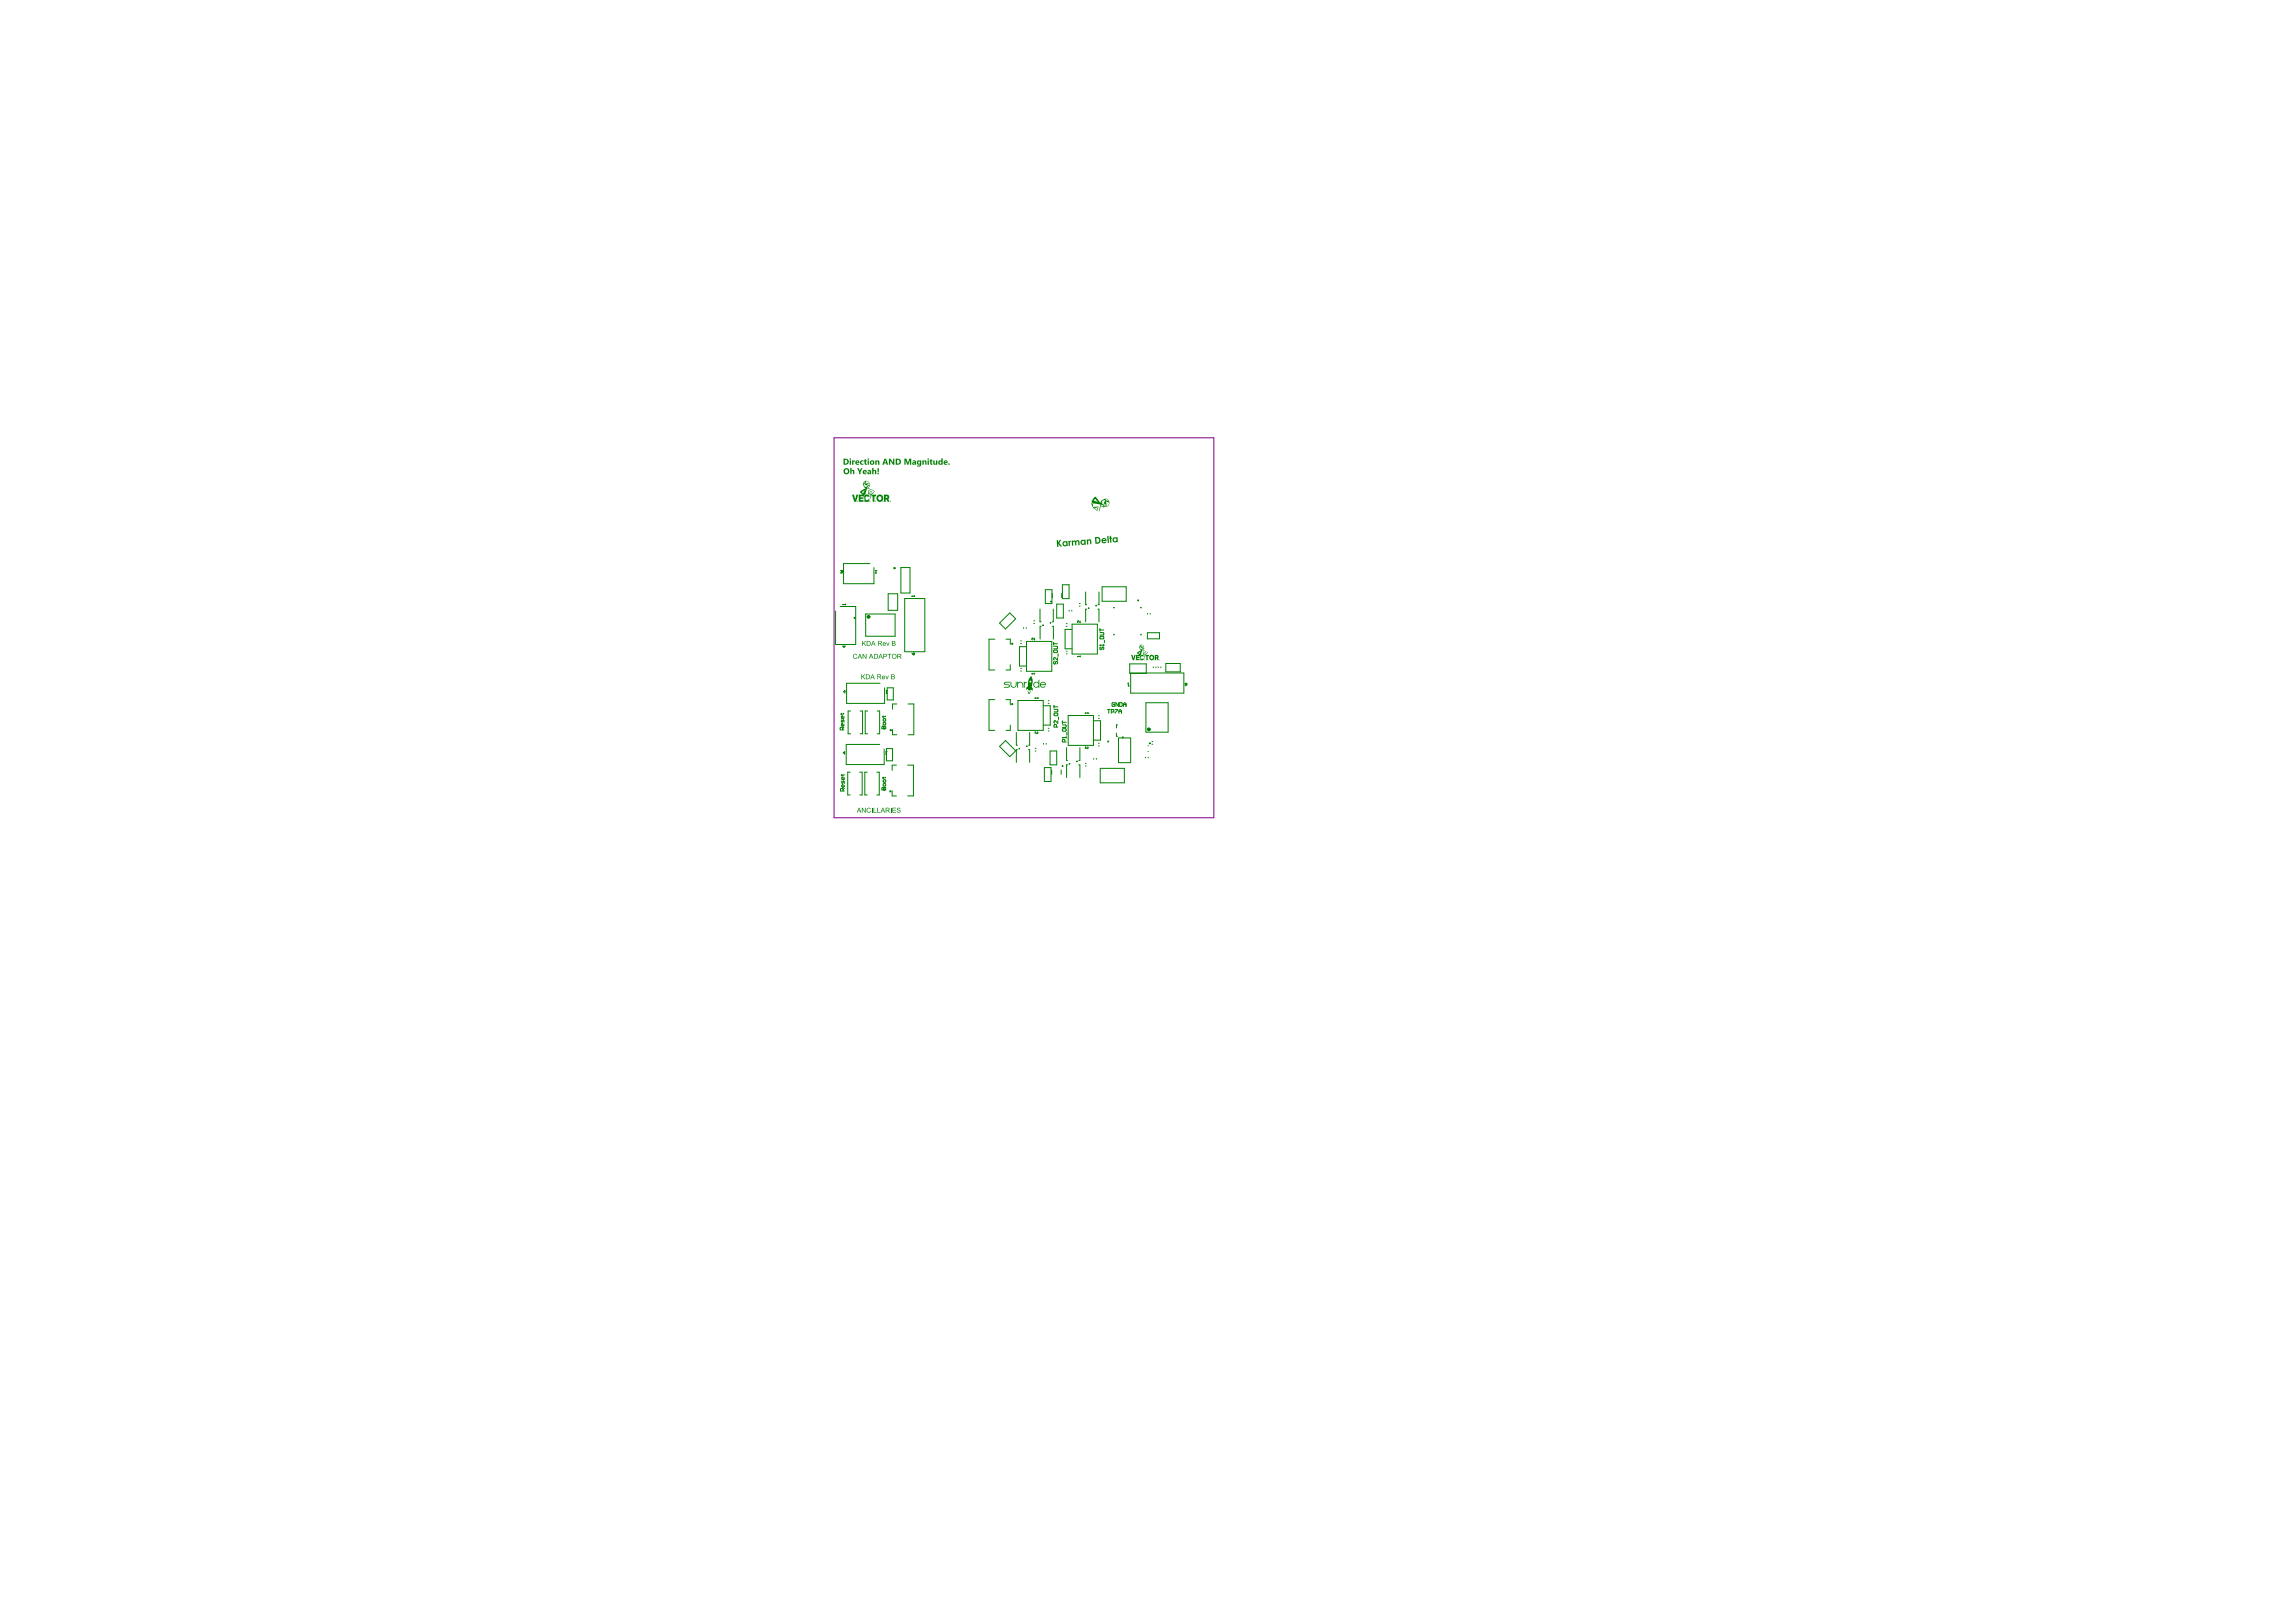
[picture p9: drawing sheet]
<svg xmlns="http://www.w3.org/2000/svg" width="420mm" height="297mm" viewBox="0 0 420 297" stroke-linecap="round" stroke-linejoin="round" font-family="sans-serif">
<path d="M152.7 80.1h69.5v69.6h-69.5z" fill="none" stroke="#800080" stroke-width=".18"/>
<g fill="#008000">
<path d="M199.8 92l.3 .4-.1 .4z"/>
<path d="M201.9 91.8l.1 .3z"/>
<path d="M208.8 118.7l.2-.1z"/>
<path d="M209.8 119.9h.6v.2h-.3v.7h-.2v-.7h-.1z"/>
<path d="M207.1 119.9h.2l.2 .6 .2-.6h.2l-.3 .9h-.2z"/>
<path d="M208.8 119.9l.3-.1 .3 .2-.1 .2-.3-.1-.1 .2 .1 .3 .3-.1 .2 .1-.2 .2h-.5z"/>
<path d="M158.4 89l.2-.1z"/>
<path d="M156 90.5h.3l.3 .9 .2-.9h.3l-.4 1.3h-.3z"/>
<path d="M158.3 90.7l.4-.2 .4 .2-.2 .3-.3-.2-.2 .3 .2 .4 .3-.2 .3 .2-.2 .3-.4 .1-.3-.2-.1-.9z"/>
<path d="M159.7 90.5h.7v.3h-.3v1h-.3v-1h-.2z"/>
<path d="M188.2 126.4l.2 .4 .3-.3-.3 .6z"/>
<path d="M187.4 124.8h.2v.1l.4-.1v.1l-.4 .3v.7h-.2z"/>
<path d="M183.9 124.9l1-.1v.1h-.8l-.1 .1 .1 .2 .7 .1 .1 .4-.4 .2h-.7v-.2h.8l.1-.1-.1-.2-.7-.1-.1-.2z"/>
<path d="M186.2 124.8h.2v.1l.3-.1 .4 .1 .2 .3v.7h-.1l-.1-.8-.3-.2-.4 .2v.8h-.2z"/>
<path d="M185 124.8h.2v.7l.3 .2 .4-.2 .1-.7h.1l-.1 .8-.4 .3-.4-.2-.2-.3z"/>
<path d="M200.1 92.8l1-.1-.2 .8-.6-.3zM200.2 93l.2 .1 .2-.2zM200.4 93.1l.4 .2 .2-.5-.3 .1z"/>
<path d="M200.2 91.1l.4-.2 .8 1.2 .4-.6v.1l.3-.3h.6l.4 .4-.1 .7-.3 .3-.6 .1v.1l-.6-.3-.3 1 .2-1.1-.1-.2-1.2-.1-.3-.3zM202.1 92.4l.2 .3h.1v-.2zM202.4 91.3l.2 1.4 .3-.2 .1-.5-.4-.1-.1-.3 .5 .1-.3-.3zM202 91.5v.3l-.1-.2-.1 .1v.4l.2 .2 .4 .1-.3-.4 .2-.4zM201.4 92.3l.6 .4v-.2zM200.5 91.3l-.3 .3 .8 .3z"/>
<path d="M210.4 120.3a.49 .49 0 0 1 .9 0 .49 .49 0 0 1-.9 0zM210.6 120.3a.26 .26 0 0 0 .5 0 .26 .26 0 0 0-.5 0z"/>
<path d="M211.4 119.9l.7 .1v.3l-.1 .2 .2 .3h-.3l-.1-.3h-.2v.3h-.2zM211.6 120.1v.2h.3v-.2z"/>
<path d="M208.6 118.1l.4-.1 .3 .1 .2 .5-.2 .4 .8 .4-.3 .4-.3 .8-.1-.6 .2-.1-.3-.1v-.6l.5 .3-.3 .2 .1 .1 .5-.4-1-.3-.2 .7-.2 .2 .1 .8h-.1l-.1-.7h-.4v.1h.4v.2h-.4v.2h.4v.2h-.6v-.9h.5l-.3-.4 .7-.5-.3-.3h.1l-.1-.2zM209.3 118.4l-.1 .2 .2-.1zM208.8 118.4l-.1 .2h.1l-.1 .1 .1 .1 .4-.1v-.3l-.1 .2zM209.2 118.7l-.1 .3 .3-.3zM209.4 119.3l.1 .4 .2-.2zM208.4 119.5l.2 .2 .2-.4zM209.4 119.6v.2zM208.7 118.1l-.1 .2 .8 .1-.3-.4-.2 .3h-.2l.2-.3zM209.6 119.9a.05 .05 0 0 0 .1 0 .05 .05 0 0 0-.1 0zM209.6 119.9v.3z"/>
<path d="M158.1 88.2l.4-.2 .5 .1 .2 .4v.4h.1l-.3 .4 1.1 .7-.4 .5-.5 1 .1-.4-.1-.4 .2-.1h-.2l.1-.1v-.1l-.2 .2-.1-.1v-.8l.6 .3-.3 .4 .1 .1 .6-.6-1.1-.5-.2 .1-.3 1-.3 .3 .2 1h-.2v-1h-.6v.2h.5v.2l-.5 .1v.2h.6v.3h-.9v-1.3h.8l-.6-.5 1.1-.6-.4-.4h.1l-.2-.3zM158.9 88.6v.2l.2-.1zM158.2 88.6l-.1 .3 .2-.1-.1 .2 .3 .1 .3-.1 .1-.4-.2 .2h-.3v-.2zM158.9 89l-.2 .4 .4-.5zM159.1 89.8l.2 .5 .2-.2zM157.8 90l.2 .3 .3-.6zM159.1 90.1l.1 .3zM158.2 88.2l-.2 .3h1.1l-.3-.4h-.2l-.1 .3h-.3l.2-.3zM159.4 90.5a.05 .05 0 0 0 .1 0 .05 .05 0 0 0-.1 0zM159.4 90.6l-.1 .2v.2z"/>
<path d="M161.8 90.5h.6l.3 .2 .1 .4-.2 .2 .3 .5h-.4l-.2-.4h-.1l-.1 .4h-.3zM162.2 90.8v.3h.3l-.1-.2z"/>
<path d="M160.4 91.2a.65 .65 0 0 1 1.3 0 .65 .65 0 0 1-1.3 0zM160.7 91.1a.35 .35 0 0 0 .7 0 .35 .35 0 0 0-.7 0z"/>
<path d="M190.6 124.9l.4-.1 .4 .2 .1 .4h-.9l.3 .3 .5-.1-.1 .2-.4 .1-.4-.3-.1-.3zM190.7 125l-.1 .2h.7l-.2-.3z"/>
<path d="M189.4 124.9l.4-.1 .3 .1v-.5h.2v1.5h-.2v-.2l-.5 .2-.3-.3-.1-.4zM189.3 125.3a.4 .4 0 0 0 .8 0 .4 .4 0 0 0-.8 0z"/>
<path d="M188.6 123.9l.2-.1 .3 .7-.2 1.2 .2 .3-.1 .4-.2-.2-.2 .2-.3-.1-.1-.2-.3 .1v-.3l.3-.3 .1-1.1zM188.5 124.7a.18 .18 0 0 0 .3 0 .18 .18 0 0 0-.3 0z"/>
<circle cx="212.3" cy="120.8" r=".06"/>
<circle cx="211.3" cy="120.8" r=".06"/>
<circle cx="207.8" cy="120.8" r=".06"/>
<circle cx="209.5" cy="120.8" r=".06"/>
<circle cx="210.2" cy="120.8" r=".06"/>
<circle cx="159.2" cy="91.8" r=".08"/>
<circle cx="161.6" cy="91.7" r=".08"/>
<circle cx="160.3" cy="91.8" r=".08"/>
<circle cx="157" cy="91.8" r=".08"/>
<circle cx="163.1" cy="91.8" r=".08"/>
</g>
<g fill="none" stroke="#008000" stroke-width=".18">
<path d="M153.8 111h2.9v7h-3.7v-6.2M153.9 104.5l.2-.1 .1 .2M154 104.6h.1M154.1 104.6v.3l-.2-.1M154.2 104.6h.1M154.2 104.6h-.1M158.5 112.4h5.4v4h-5.4zM159.3 103.1h-4.9v3.7h5.6v-2.9M160.3 104.9h.1M160.4 104.4h.1M160.4 104.4v.5M160.4 104.4l-.1 .1"/>
<path d="M162.6 108.7h1.7v3h-1.7zM164.9 103.9h1.7v4.6h-1.7zM165.6 109.5h3.7v9.8h-3.7zM182.1 117h-1v5.6h1M184.2 117h.8v.9M184.9 112.2l1.1 1.1-1.9 1.8-1.1-1.1zM186.9 117.8h.1M186.9 117.3h.1M187.4 114.9v.1M187.9 114.9v.1M187.9 118.4h-1.2v3.5h1.2M187.9 117.4h4.7v5.5h-4.7z"/>
<path d="M189.3 113.6h.1M189.3 114.1h.1M190.4 111.5v2.3h.2M190.6 114.6h-.2v2.4M191.4 107.9h1.2v2.6h-1.2zM192.6 108.6v.8M192.7 114.6h.2v2.4M192.8 111.5v2.3h-.2M193.5 110.6h1.2v2.5h-1.2zM194.4 108.6v.8M194.5 107h1.2v2.6h-1.2zM195.2 114.6h.2"/>
<path d="M195.2 119.2h.2M195.2 119.7h.2M195.2 114.1h.2M195.7 111.7v.1M196.2 111.7v.1M196.3 115.2h-1.3v3.5h1.3M196.3 114.2h4.6v5.5h-4.6zM197.6 110.5h.2M197.6 110.9h.2M198.8 108.3v2.4h.2M199 111.5h-.2v2.3M201 111.5h.2v2.3"/>
<path d="M201.2 108.3v2.4h-.2M201.8 107.4h4.4v2.6h-4.4zM203.9 116.1l.1 .1M204 111.2l-.1 .1M208.8 111.2l.1 .1M208.9 116.1l-.1 .1M210.1 115.8h2.2v1.1h-2.2zM210.1 112.3v.1M210.6 112.3v.1M155.7 130.1h-.4v4.2h.4M157.5 130.1h.4v4.2h-.4M158.9 130.1h-.5v4.2h.5"/>
<path d="M160.6 130.1h.4v4.2h-.4M161 136.2h-6.1v3.7h7v-2.8M161.1 125h-6.1v3.7h6.9v-2.8M162.3 137h1.1v2.2h-1.1zM162.4 125.9h1.1v2.2h-1.1zM163.4 133.5v1h.8M164.2 128.8h-.8v1M166.2 128.8h1.1v5.7h-1.1M182.1 128h-1v5.7h1M184.1 135.5l1.9 1.9-1.1 1.1-1.9-1.9zM184.2 128h.8v1M185 132.7v1h-.8"/>
<path d="M185 121.7v.9h-.8M186.1 134.1v2.3h.2M186.3 137.2h-.2v2.3M186.4 128.2h4.6v5.5h-4.6zM186.9 122.3h.1M186.9 122.8h.1M188.3 137.2h.2v2.3M188.5 134.1v2.3h-.2M189.5 137h.2M189.5 137.5h.2M191 129.2h1.3v3.5h-1.3M191 136.1v.1"/>
<path d="M191.5 136.1v.1M191.9 128.7h.2M191.9 133.3h.2M191.9 133.8h.2M191.9 128.2h.2M192.2 137.4h1.3v2.6h-1.3zM195.3 136.8v2.4h.2M195.5 140h-.2v2.3M195.6 131h4.6v5.4h-4.6zM197.5 140h.2v2.3M197.7 136.8v2.4h-.2M198.7 139.7h.2"/>
<path d="M198.7 130.4v.2M198.7 130.5h.5M199.1 136.7v.3l-.4-.3v.3M199.1 130.4l.1 .1M199.2 130.5h.1M200.2 131.9h1.3v3.6h-1.3M200.2 138.8v.2M200.7 138.8v.2M201.1 131h.2M201.1 131.5h.2M201.1 136.5h.2M201.1 136h.2"/>
<path d="M204.4 134.2v.5h.2M204.6 132.7h-.2v.5M204.8 135.1h2.2v4.5h-2.2zM206.8 121.5h3.1v1.7h-3.1zM207 123.2h9.7v3.7h-9.7zM209.7 138.6v.1M209.8 128.6h4.1v5.4h-4.1zM210.2 137.5h.1M210.2 136.5h.1M210.2 138.6v.1M210.9 136.2h.1M210.9 135.7h.1"/>
<path d="M211.1 122.1v.1M211.6 122.1v.1M212 122.1v.1M212.5 122.1v.1M213.4 121.4h2.7v1.6h-2.7zM155.7 141.3h-.5v4.2h.5M157.4 141.3h.4v4.2h-.4M158.8 141.3h-.5v4.2h.5M160.5 141.3h.5v4.2h-.5M163.3 144.7v1h.8M164.1 140h-.8v1M166.2 140h1v5.7h-1"/>
<path d="M191.2 140.5h1.2v2.5h-1.2zM192.5 140.9v.8M194.3 140.9v.8M198.7 140.2h.2M201.4 140.6h4.4v2.7h-4.4z"/>
</g>
<g fill="#008000">
<path d="M193.5 98.9l.2-.1v.5l.3-.5h.3l-.4 .6 .6 .6h-.3l-.5-.5 .1 .6h-.2z"/>
<path d="M195.6 99h.2v.1l.3-.1-.2 .3v.6h-.2z"/>
<path d="M196.2 99l.2-.1v.1l.4-.1 .2 .1 .2-.1h.3l.1 .2 .1 .7h-.3v-.6l-.2-.1-.1 .1v.6h-.2l-.1-.6-.2-.1-.1 .2v.6h-.2z"/>
<path d="M199 98.7l.7 .1 .1 .8h-.2l-.1-.6-.2-.1-.1 .2 .1 .5-.3 .1z"/>
<path d="M202.7 98.1h.2l.1 1.2-.2 .1z"/>
<path d="M203.2 98.1h.2v.3h.2v.2h-.2l.1 .7h-.2l-.1-.7h-.1v-.2h.1z"/>
<path d="M194.7 99.5a.3 .3 0 0 0 .6 0 .3 .3 0 0 0-.6 0zM194.6 99.2l.2-.2 .4 .1 .2-.1 .1 .9h-.3l-.3 .1-.2-.1-.2-.3z"/>
<path d="M198 99.3a.3 .3 0 0 0 .6 0 .3 .3 0 0 0-.6 0zM197.9 98.9l.8-.1 .1 .9-.8-.1-.2-.3z"/>
<path d="M200.7 98.5l.1 .8 .3-.1 .1-.5-.2-.2zM200.5 98.3h.5l.3 .2 .2 .5-.2 .4-.7 .1z"/>
<path d="M201.9 98.7v.2l.5-.1-.2-.1zM201.8 98.6l.4-.1 .3 .1 .1 .4h-.7l.2 .2 .3-.1 .2 .1-.1 .1-.3 .1-.4-.1-.1-.4z"/>
<path d="M203.9 98.8a.26 .26 0 0 0 .5 0 .26 .26 0 0 0-.5 0zM203.8 98.4l.8-.1 .1 .9h-.3v-.1l-.4 .2-.2-.1-.1-.4z"/>
</g>
<g fill="none" stroke="#008000" stroke-width=".18">
<path d="M154.3 110.6h.1M154.3 110.6h.5M154.3 110.6l.1 .1M154.5 118.2v.3l-.2-.2h.5M154.8 110.6v.1M167 109.1h.1M167 119.5l.2 .3M167 109.1h.4M167 109.1v.1M167.2 119.6h.2v.2h-.2zM167.4 109v.2M189.4 116.8v.3l-.3-.3-.2 .1 .1 .2"/>
<path d="M197.8 113.6v.4l-.4-.4-.1 .1 .1 .3M154.7 137.8h-.3l.2-.2v.5M154.8 126.6h-.4l.3-.2v.5M162.2 138.1h.1M162.2 126.9h.2M162.2 137.6h.1M162.2 137.6v.5M162.3 126.4h.1M162.3 126.4v.5M162.3 126.4l-.1 .1M188.9 123.3h.1M188.9 123.3h.5"/>
<path d="M188.9 123.3l.1 .1M189.4 123.2v.2M189.5 127.7v.1M189.5 127.8h.5M189.9 133.9v.4l-.4-.4v.4M189.9 127.7l.1 .1M190 127.8h.1M197.3 120.1h.1M197.3 120.1h.5M197.3 120.1l.1 .1M197.8 120.1v.1M202.8 129.8h.4"/>
<path d="M203 129.8v.7M203.5 130.3l.4-.1-.1-.4h-.3v.7M204.1 128.7l-.2-.1-.3 .1v.5l.3 .1 .2-.4h-.3M204.2 129.8h.4l-.4 .7M204.8 128.6v.7l-.5-.7v.7M204.8 130.5v-.4l.3-.3 .2 .3v.4M204.8 130.2h.5M205 128.6l.5 .1-.2 .6h-.3zM205.7 128.9h.4M205.7 129.3v-.5l.2-.2 .2 .2v.5M206.5 125h.2M206.6 125.5h.1"/>
<path d="M206.6 125v.5M206.7 125.5h-.1M217.1 125h.1l.1 .3h-.2zM217.3 125.3l-.3 .2"/>
</g>
<g fill="#008000">
<path d="M156.3 119.8l.4-.1 .2 .1-.1 .1-.3-.1-.2 .2 .1 .5 .6-.2-.2 .2-.4 .1-.2-.2v-.3z"/>
<path d="M157.9 119.7h.2l.4 .7v-.7h.1v.9h-.1l-.4-.7v.7h-.2z"/>
<path d="M162.5 119.7h.7v.1h-.3v.8h-.1v-.8h-.3z"/>
<path d="M157.8 117.3h.2v.5l.4-.5h.2l-.4 .4 .4 .5h-.2l-.3-.4-.1 .4h-.2z"/>
<path d="M162.3 117.6h.1l.2 .5 .1-.5h.1l-.2 .6h-.1z"/>
<path d="M157.8 147.8h.1l.5 .7v-.7h.1v.9h-.1l-.5-.7v.7h-.1z"/>
<path d="M158.7 148l.3-.2 .4 .1v.2h-.1l-.1-.1-.2-.1-.2 .3 .2 .4 .4-.2-.1 .3h-.3l-.2-.1-.1-.3z"/>
<path d="M159.6 147.8h.1v.9h-.1z"/>
<path d="M159.9 147.8h.1v.8h.5v.1h-.6z"/>
<path d="M160.6 147.8h.1v.8h.5v.1h-.6z"/>
<path d="M163.1 147.8h.1v.9h-.1z"/>
<path d="M163.4 147.8h.6v.1h-.5v.3h.5v.1h-.5v.3h.6v.1h-.7z"/>
<path d="M164.3 147.9l.3-.1 .2 .2 .1 .1-.3-.2-.3 .1 .5 .3 .1 .2-.1 .2h-.3l-.3-.1 .1-.2 .2 .2 .3-.1-.5-.3z"/>
<path d="M157.7 123.4h.1v.5l.5-.5h.1l-.3 .4 .3 .5h-.1l-.3-.4-.2 .1v.3h-.1z"/>
<path d="M162.1 123.7h.1l.2 .5 .2-.5h.1l-.2 .6h-.1z"/>
<path d="M157.4 119.8l-.1 .4h.3zM157.3 119.7h.2l.3 .9h-.1l-.1-.3h-.4l-.1 .3h-.1z"/>
<path d="M159.5 119.8l-.2 .4h.3zM159.4 119.7h.2l.3 .9h-.1l-.1-.3h-.4l-.1 .3h-.1z"/>
<path d="M160.1 119.8v.7l.4-.1 .1-.5zM160 119.7h.5l.2 .1v.4l-.1 .3-.6 .1z"/>
<path d="M161.2 119.8l-.1 .4h.3zM161.1 119.7h.2l.3 .9h-.1l-.1-.3h-.4l-.1 .3h-.1z"/>
<path d="M161.8 119.8v.3l.5-.1-.1-.2zM161.7 119.7h.5l.2 .2-.1 .3h-.5v.4h-.1z"/>
<path d="M163.4 120.1a.35 .35 0 0 0 .7 0 .35 .35 0 0 0-.7 0zM163.2 120.1a.5 .5 0 0 1 1 0 .5 .5 0 0 1-1 0z"/>
<path d="M164.4 119.8v.3l.5-.1-.1-.2zM164.3 119.7l.7 .1v.2l-.3 .2 .4 .4h-.2l-.3-.4h-.2v.4h-.1z"/>
<path d="M158.8 117.4v.7h.3l.2-.6zM158.7 117.3h.4l.2 .2 .1 .3-.2 .4h-.5z"/>
<path d="M159.9 117.4l-.2 .4h.3zM159.8 117.3h.1l.4 .9h-.1l-.1-.3h-.4l-.1 .3h-.1z"/>
<path d="M160.9 117.4v.3l.4-.1-.1-.2zM160.8 117.3l.6 .1v.3l-.2 .1 .3 .4h-.1l-.3-.4h-.2v.4h-.1z"/>
<path d="M161.8 117.7l-.1 .1h.4l-.1-.2zM161.7 117.6l.3-.1 .1 .1 .1 .3h-.5l.2 .2 .3-.1-.1 .1-.3 .1-.1-.1z"/>
<path d="M163.4 117.4v.3l.4-.1v-.2zM163.4 117.8v.3l.4-.1v-.2zM163.3 117.3l.6 .1-.1 .3 .2 .3-.2 .2h-.5z"/>
<path d="M157.3 147.9l-.2 .5h.3zM157.2 147.8h.1l.4 .9h-.1l-.1-.2h-.4l-.1 .2h-.1z"/>
<path d="M161.6 147.9l-.1 .5h.3zM161.6 147.8h.1l.3 .9h-.1l-.1-.2h-.4l-.1 .2h-.1z"/>
<path d="M162.3 147.9v.3l.4-.1v-.1zM162.1 147.8l.7 .1v.3l-.2 .1 .3 .4h-.1l-.3-.4h-.2v.4h-.2z"/>
<path d="M158.7 123.5v.7h.3l.1-.2v-.4zM158.5 123.4l.7 .1 .1 .5-.2 .3h-.6z"/>
<path d="M159.7 123.5l-.1 .5h.3zM159.7 123.4h.1l.4 .9h-.2l-.1-.3h-.3l-.1 .3h-.2z"/>
<path d="M160.7 123.5v.3l.5-.1-.1-.2zM160.6 123.4l.7 .1v.3l-.2 .1 .3 .4h-.2l-.3-.4h-.2v.4h-.1z"/>
<path d="M161.6 123.8v.1h.3l-.1-.2zM161.5 123.7h.5v.3h-.4l.1 .2 .3-.1-.1 .2-.4-.1z"/>
<path d="M163.3 123.5v.3l.4-.1-.1-.2zM163.3 123.9v.3l.4-.1v-.2zM163.2 123.4l.6 .1-.1 .8h-.5z"/>
</g>
<g fill="none" stroke="#008000" stroke-width=".18">
<path d="M192.9 117.6v.4M192.9 118.3h.6l.1 .1-.1 .3h-.6M192.9 117.8h.7M193 119h.5l.1 .3-.6 .1-.1-.1zM193.7 119.7v.4M201.4 118.1h.1M201.4 115.1v.4M201.4 116.6l.6-.1 .1 .3-.6 .1zM201.4 115.8h.6l.1 .1-.1 .3h-.6M201.4 118.1h.7M201.4 118.1l.1 .1M201.4 115.3h.7"/>
<path d="M201.5 118.4l-.1 .4 .2 .1 .1-.4 .3-.1 .1 .1-.1 .4M202.1 118v.2M202.2 117.2v.4M154 131.7l.2 .5 .1-.4 .1-.1 .1 .1v.4M154 130.6v.2M154.3 133.6v-.4l-.4-.1-.1 .5h.7M154.5 131.1l-.1 .4-.4-.1v-.3l.3-.1v.5M154.5 132.5l-.1 .4-.4-.1v-.3l.3-.1v.5M154.5 133.1l-.2 .2M154.5 130.6l-.6 .1M161.5 133l.5-.1 .2 .5h-.7zM161.7 131.6l.3-.1 .2 .4-.4 .1z"/>
<path d="M161.7 132.3l.3-.1 .2 .4-.4 .1zM161.7 131.1v.2M161.8 133.4h.1M161.8 133v.4M162.2 131.1l-.6 .1M193 129.1v.5M193 129.8h.6l.1 .1-.1 .4h-.6M193 129.4h.7M193 121.1l-.1 .3 .2 .1 .1-.3 .3-.1 .1 .1-.1 .3M193.1 130.5h.5l.1 .4-.6 .1-.1-.1zM193.4 133.1v-.4l-.3-.1-.1 .5h.7M193.6 120.4v.4l-.5-.4-.2 .1 .1 .3"/>
<path d="M193.7 131.9v.5l-.5-.5-.2 .1 .1 .4M193.8 131.2v.5M194.5 135h.1M194.5 133.5l.6-.1 .1 .3-.6 .1zM194.5 132v.4M194.5 135l.1 .1M194.5 132.7h.6l.1 .1-.1 .3h-.6M194.5 135h.7M194.5 132.2h.7M195 135.8v-.4l-.4-.1-.1 .5h.7M195.2 134.9v.2M195.3 134.1v.4"/>
<path d="M154.1 142.9l.1 .5 .1-.4 .2-.1 .1 .1v.4M154.1 141.8v.2M154.3 144.8v-.4l-.3-.1-.1 .5h.7M154.6 142.3l-.1 .4h-.3l-.1-.4 .2-.1v.5M154.6 143.7l-.1 .4h-.3l-.1-.4 .2-.1v.5M154.6 144.3l-.3 .2M154.6 141.8l-.6 .1M161.5 144.2l.5-.1 .2 .5h-.7zM161.7 142.8l.3-.1 .2 .4-.4 .1zM161.7 143.5l.3-.1 .2 .4-.4 .1zM161.7 142.2v.3M161.8 144.6h.1"/>
<path d="M161.8 144.2v.4M162.2 142.2l-.6 .2"/>
</g>
<g fill="#008000">
<path d="M156 84.3h.3v.1l.2-.1v.2h-.2v.6h-.3z"/>
<path d="M157.5 84.4l.6-.1v.2l-.3-.1-.1 .2 .1 .3 .3-.1v.2h-.6l-.1-.2z"/>
<path d="M158.3 84.1l.2-.1v.3h.2v.1h-.2l.2 .7-.4-.2v-.5h-.1z"/>
<path d="M160.2 84.3h.3v.1l.2-.2 .2 .2 .1 .7h-.2l-.1-.7-.2 .1v.6h-.3z"/>
<path d="M162.8 83.9h.2l.5 .8v-.8h.2v1.2h-.2l-.5-.8v.8h-.2z"/>
<path d="M165.6 83.9h.3l.3 .9 .3-.9h.3v1.2h-.2v-.9l-.3 .9h-.2l-.3-.9v.9h-.2z"/>
<path d="M168.9 84.3h.2v.1l.2-.2 .3 .2v.7h-.2l-.1-.7-.2 .1v.6h-.2z"/>
<path d="M170.3 84.1l.3-.1v.3h.1v.1h-.1l.1 .7-.4-.2v-.5h-.1z"/>
<path d="M170.9 84.3h.2l.1 .6 .2-.1v-.5h.2v.8l-.7-.1z"/>
<path d="M155.7 85.6h.2v.5l.2-.1 .2 .1 .1 .7h-.2l-.1-.6-.2 .1v.5h-.2z"/>
<path d="M156.9 85.7h.3l.2 .5 .2-.5h.3l-.4 .7v.4h-.2v-.4z"/>
<path d="M159.7 85.6h.2v.5l.2-.1 .2 .1 .1 .7h-.2v-.5l-.1-.1-.2 .1v.5h-.2z"/>
<path d="M154.7 84.2v.6h.2l.2-.1v-.3l-.1-.2zM154.4 83.9l.6 .1 .3 .2 .1 .4-.2 .3-.8 .2z"/>
<path d="M155.5 84a.15 .15 0 0 1 .3 0 .15 .15 0 0 1-.3 0zM155.6 84.3h.2v.8h-.2z"/>
<path d="M156.9 84.4l-.1 .2h.3zM156.7 84.4l.2-.2 .4 .2v.3h-.5l.2 .2 .3-.1v.2l-.3 .1-.3-.2-.1-.3z"/>
<path d="M158.8 84a.15 .15 0 0 1 .3 0 .15 .15 0 0 1-.3 0zM158.8 84.3h.3v.8h-.3z"/>
<path d="M159.5 84.6a.21 .21 0 0 0 .4 0 .21 .21 0 0 0-.4 0zM159.2 84.7a.45 .45 0 0 1 .9 0 .45 .45 0 0 1-.9 0z"/>
<path d="M162.1 84.2l-.2 .4h.3zM161.9 83.9h.3l.4 1.2h-.3v-.3h-.4l-.1 .3h-.3z"/>
<path d="M164.2 84.2v.6h.3l.2-.2v-.3zM164 83.9l.8 .2 .2 .5-.3 .4-.7 .1z"/>
<path d="M167.3 84.7l-.1 .1 .2 .1 .1-.2zM167.1 84.3l.3-.1 .3 .2v.7h-.2v-.2l-.2 .2-.3-.1v-.3l.5-.2-.2-.1-.2 .1z"/>
<path d="M168.1 84.6a.2 .2 0 0 0 .4 0 .2 .2 0 0 0-.4 0zM168 84.3h.7v.7l-.3 .4h-.5v-.2h.3l.2-.1v-.2l-.2 .2-.3-.2v-.3z"/>
<path d="M169.8 84a.15 .15 0 0 1 .3 0 .15 .15 0 0 1-.3 0zM169.8 84.3h.3v.8h-.3z"/>
<path d="M172.3 83.9h.3v1.2h-.3v-.2l-.2 .2-.3-.2v-.3l.2-.3 .3 .1zM172 84.6a.2 .2 0 0 0 .4 0 .2 .2 0 0 0-.4 0z"/>
<path d="M173 84.5v.1h.3l-.1-.2zM172.9 84.4l.3-.2 .2 .2 .1 .3h-.5l.1 .2 .3-.1v.2l-.3 .1-.3-.2-.1-.3z"/>
<path d="M154.7 86.2a.32 .32 0 0 0 .6 0 .32 .32 0 0 0-.6 0zM154.4 86.2a.56 .56 0 0 1 1.1 0 .56 .56 0 0 1-1.1 0z"/>
<path d="M158.3 86.2l-.1 .1h.3zM158.1 86.1l.3-.1 .2 .1 .1 .4h-.5l.2 .1h.2v.2l-.6-.1-.1-.4z"/>
<path d="M159.1 86.5l-.1 .1h.2l.1-.2zM158.9 86l.5 .1 .1 .7-.7-.1v-.2l.5-.2-.2-.1h-.2z"/>
<path d="M160.6 85.7h.3v.8h-.2zM160.6 86.7a.15 .15 0 0 1 .3 0 .15 .15 0 0 1-.3 0z"/>
<circle cx="173.7" cy="84.9" r=".14"/>
</g>
<g fill="none" stroke="#008000" stroke-width=".18">
<circle cx="156.5" cy="113.1" r=".09"/>
<circle cx="190.9" cy="114.4" r=".05"/>
<circle cx="192.3" cy="114" r=".05"/>
<circle cx="192.4" cy="110.1" r=".07"/>
<circle cx="199.3" cy="111.3" r=".05"/>
<circle cx="200.7" cy="110.9" r=".05"/>
<circle cx="208.4" cy="109.9" r=".09"/>
<circle cx="186.6" cy="137" r=".05"/>
<circle cx="188" cy="136.6" r=".05"/>
<circle cx="195.8" cy="139.8" r=".05"/>
<circle cx="197.2" cy="139.3" r=".05"/>
<circle cx="202.9" cy="135.7" r=".09"/>
<circle cx="205.5" cy="135" r=".09"/>
<circle cx="210.5" cy="136" r=".09"/>
<circle cx="194.5" cy="140.2" r=".07"/>
</g>
<g fill="none" stroke="#008000" stroke-width=".21">
<circle cx="163.8" cy="104" r=".1"/>
<circle cx="185.3" cy="117.8" r=".09"/>
<circle cx="163.1" cy="133.6" r=".09"/>
<circle cx="185.3" cy="128.9" r=".09"/>
<circle cx="163" cy="144.8" r=".09"/>
</g>
<g fill="none" stroke="#008000" stroke-width=".35">
<circle cx="159" cy="112.9" r=".17"/>
<circle cx="210.3" cy="133.5" r=".17"/>
</g>
</svg>
